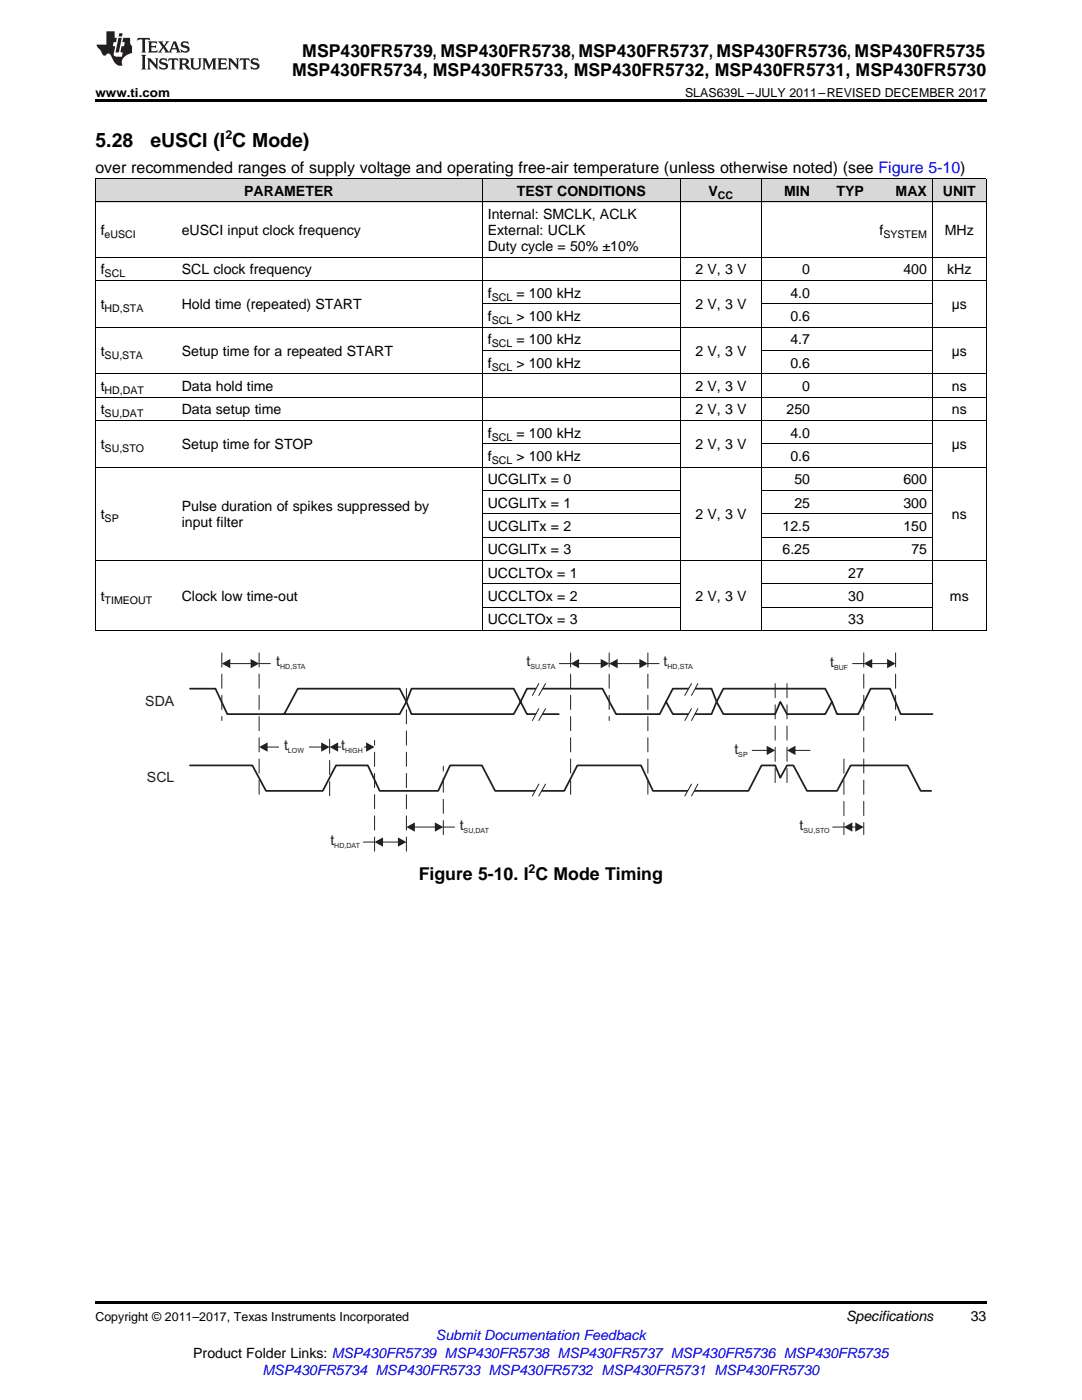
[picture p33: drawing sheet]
<svg xmlns="http://www.w3.org/2000/svg" width="216mm" height="279mm" viewBox="0 0 216 279" stroke-linecap="round" stroke-linejoin="round" font-family="sans-serif">
<defs><g id="words">
<g font-size="3.9">
<text x="19" y="29.3">5.28</text>
<text x="30" y="29.3">eUSCI (I C Mode)</text>
</g>
<g font-size="3.5">
<text x="60.3" y="11.3">MSP430FR5739, MSP430FR5738, MSP430FR5737, MSP430FR5736, MSP430FR5735</text>
<text x="58.3" y="15.2">MSP430FR5734, MSP430FR5733, MSP430FR5732, MSP430FR5731, MSP430FR5730</text>
<text x="83.6" y="175.6">Figure 5-10. I C Mode Timing</text>
</g>
<text font-size="3.2" x="19" y="34.4">over recommended ranges of supply voltage and operating free-air temperature (unless otherwise noted) (see Figure 5-10)</text>
<g font-size="2.8">
<text x="48.7" y="39.1">PARAMETER</text>
<text x="103.1" y="39.1">TEST CONDITIONS</text>
<text x="141.4" y="39.1">V</text>
<text x="156.5" y="39.1">MIN</text>
<text x="166.9" y="39.1">TYP</text>
<text x="178.7" y="39.1">MAX</text>
<text x="188.1" y="39.1">UNIT</text>
<text x="20.1" y="46.9">f</text>
<text x="36.3" y="46.9">eUSCI input clock frequency</text>
<text x="97.3" y="43.7">Internal: SMCLK, ACLK</text>
<text x="97.3" y="46.9">External: UCLK</text>
<text x="175.5" y="46.9">f</text>
<text x="188.5" y="46.9">MHz</text>
<text x="97.3" y="50.1">Duty cycle = 50% ±10%</text>
<text x="20.1" y="54.8">f</text>
<text x="36.3" y="54.8">SCL clock frequency</text>
<text x="97.3" y="59.4">f</text>
<text x="103" y="59.4">= 100 kHz</text>
<text x="138.7" y="54.8">2 V, 3 V</text>
<text x="157.7" y="59.4">4.0</text>
<text x="160.1" y="54.8">0</text>
<text x="180.3" y="54.8">400</text>
<text x="189" y="54.8">kHz</text>
<text x="20.1" y="61.7">t</text>
<text x="36.3" y="61.7">Hold time (repeated) START</text>
<text x="97.3" y="64.1">f</text>
<text x="103" y="64.1">&gt; 100 kHz</text>
<text x="138.7" y="61.7">2 V, 3 V</text>
<text x="157.7" y="64.1">0.6</text>
<text x="189.9" y="61.7">µs</text>
<text x="20.1" y="71">t</text>
<text x="36.3" y="71">Setup time for a repeated START</text>
<text x="97.3" y="68.7">f</text>
<text x="103" y="68.7">= 100 kHz</text>
<text x="138.7" y="71">2 V, 3 V</text>
<text x="157.7" y="68.7">4.7</text>
<text x="189.9" y="71">µs</text>
<text x="97.3" y="73.4">f</text>
<text x="103" y="73.4">&gt; 100 kHz</text>
<text x="157.7" y="73.4">0.6</text>
<text x="20.1" y="78">t</text>
<text x="20.1" y="82.7">t</text>
<text x="36.3" y="78">Data hold time</text>
<text x="36.3" y="82.7">Data setup time</text>
<text x="138.7" y="78">2 V, 3 V</text>
<text x="138.7" y="82.7">2 V, 3 V</text>
<text x="157" y="82.7">250</text>
<text x="160.1" y="78">0</text>
<text x="189.9" y="78">ns</text>
<text x="189.9" y="82.7">ns</text>
<text x="20.1" y="89.7">t</text>
<text x="36.3" y="89.7">Setup time for STOP</text>
<text x="97.3" y="87.3">f</text>
<text x="103" y="87.3">= 100 kHz</text>
<text x="138.7" y="89.7">2 V, 3 V</text>
<text x="157.7" y="87.3">4.0</text>
<text x="189.9" y="89.7">µs</text>
<text x="97.3" y="92">f</text>
<text x="103" y="92">&gt; 100 kHz</text>
<text x="157.7" y="92">0.6</text>
<text x="97.3" y="96.7">UCGLITx = 0</text>
<text x="97.3" y="101.3">UCGLITx = 1</text>
<text x="158.5" y="96.7">50</text>
<text x="158.5" y="101.3">25</text>
<text x="180.3" y="96.7">600</text>
<text x="180.3" y="101.3">300</text>
<text x="20.1" y="103.6">t</text>
<text x="36.3" y="102.1">Pulse duration of spikes suppressed by</text>
<text x="36.3" y="105.2">input filter</text>
<text x="97.3" y="106">UCGLITx = 2</text>
<text x="138.7" y="103.6">2 V, 3 V</text>
<text x="156.1" y="106">12.5</text>
<text x="180.3" y="106">150</text>
<text x="189.9" y="103.6">ns</text>
<text x="97.3" y="110.6">UCGLITx = 3</text>
<text x="156.1" y="110.6">6.25</text>
<text x="181.9" y="110.6">75</text>
<text x="20.1" y="119.9">t</text>
<text x="36.3" y="119.9">Clock low time-out</text>
<text x="97.3" y="115.3">UCCLTOx = 1</text>
<text x="97.3" y="119.9">UCCLTOx = 2</text>
<text x="138.7" y="119.9">2 V, 3 V</text>
<text x="169.3" y="115.3">27</text>
<text x="169.3" y="119.9">30</text>
<text x="189.5" y="119.9">ms</text>
<text x="97.3" y="124.6">UCCLTOx = 3</text>
<text x="169.3" y="124.6">33</text>
<text x="168.8" y="263.6">Specifications</text>
<text x="193.7" y="263.6">33</text>
<text x="38.6" y="270.9">Product Folder Links: MSP430FR5739 MSP430FR5738 MSP430FR5737 MSP430FR5736 MSP430FR5735</text>
</g>
<g font-size="2.8" fill="#231f20">
<text x="55.1" y="133">t</text>
<text x="105" y="133">t</text>
<text x="132.4" y="133">t</text>
<text x="165.6" y="133.1">t</text>
<text x="29" y="140.9">SDA</text>
<text x="56.7" y="149.8">t</text>
<text x="68.1" y="149.8">t</text>
<text x="29.3" y="156">SCL</text>
<text x="146.5" y="150.4">t</text>
<text x="91.7" y="165.6">t</text>
<text x="159.6" y="165.6">t</text>
<text x="65.9" y="168.6">t</text>
</g>
<g font-size="2.8" fill="#00f">
<text x="87" y="267.4">Submit Documentation Feedback</text>
<text x="52.4" y="274.5">MSP430FR5734 MSP430FR5733 MSP430FR5732 MSP430FR5731 MSP430FR5730</text>
</g>
<g font-size="2.5">
<text x="19" y="19.3">www.ti.com</text>
<text x="136.7" y="19.3">SLAS639L –JULY 2011–REVISED DECEMBER 2017</text>
<text x="45" y="27.7">2</text>
<text x="105.5" y="174.2">2</text>
<text x="19" y="263.6">Copyright © 2011–2017, Texas Instruments Incorporated</text>
</g>
<g font-size="2.1">
<text x="143.3" y="39.7">CC</text>
<text x="20.9" y="47.5">eUSCI</text>
<text x="176.3" y="47.5">SYSTEM</text>
<text x="20.9" y="55.3">SCL</text>
<text x="98.1" y="60">SCL</text>
<text x="20.9" y="62.3">HD,STA</text>
<text x="98.1" y="64.6">SCL</text>
<text x="20.9" y="71.6">SU,STA</text>
<text x="98.1" y="69.3">SCL</text>
<text x="98.1" y="73.9">SCL</text>
<text x="20.9" y="78.6">HD,DAT</text>
<text x="20.9" y="83.3">SU,DAT</text>
<text x="98.1" y="87.9">SCL</text>
<text x="20.9" y="90.2">SU,STO</text>
<text x="98.1" y="92.6">SCL</text>
<text x="20.9" y="104.2">SP</text>
<text x="20.9" y="120.5">TIMEOUT</text>
</g>
<g font-size="1.4" fill="#231f20">
<text x="55.9" y="133.6">HD,STA</text>
<text x="105.8" y="133.6">SU,STA</text>
<text x="133.2" y="133.6">HD,STA</text>
<text x="166.4" y="133.7">BUF</text>
<text x="57.5" y="150.3">LOW</text>
<text x="68.9" y="150.3">HIGH</text>
<text x="147.3" y="151">SP</text>
<text x="92.5" y="166.2">SU,DAT</text>
<text x="160.3" y="166.2">SU,STO</text>
<text x="66.7" y="169.2">HD,DAT</text>
</g>
</g></defs>
<g fill="#d8d8d8">
<path d="M19 35.7h16.2v4.7h-16.2z"/>
<path d="M35.2 35.7h61.1v4.7h-61.1z"/>
<path d="M96.3 35.7h39.5v4.7h-39.5z"/>
<path d="M135.8 35.7h16.1v4.7h-16.1z"/>
<path d="M151.9 35.7h10.8v4.7h-10.8z"/>
<path d="M162.7 35.7h10.8v4.7h-10.8z"/>
<path d="M173.5 35.7h12.6v4.7h-12.6z"/>
<path d="M186.1 35.7h10.7v4.7h-10.7z"/>
</g>
<path d="M19 259.7h177.8v.5h-177.8z" fill="#000"/>
<path d="M37.9 137.4h5.1l2.4 5.1h34.3l1.4-2.4-1.4-2.7h-20.3l-2.7 5.1M37.9 152.8h12.5l2.7 5h11.3l2.6-5h6.4l2.4 5h11.6l2.4-5h6.4l2.6 5h13.8l2.6-5h12.7l2.4 5h19l2.7-5h2.7l1 2.4 1.3-2.4h1.3l2.7 5h6l2.7-5h11.4l2.6 5h2.1M132.9 140.1l1.4 2.4h7.7l1-2.4-1-2.7h-7.7l-2.7 5.1h-8.7l-2.7-5.1h-15.1l-1.2 2.7-1.4-2.7h-20.4l-1 2.7 1 2.4h20.4l1.4-2.4 1.2 2.4h6.4" fill="none" stroke="#231f20" stroke-width=".35"/>
<path d="M44.3 130.3v13.5M51.7 130.3v28.6M74.7 169.9v-22.1M81.1 169.9v-33.6" fill="none" stroke="#231f20" stroke-width=".2" stroke-dasharray="2.8 1.4"/>
<path d="M107.5 136.4h1.4l-1.4 2.4h-1.3z" fill-rule="evenodd" fill="#fff"/>
<path d="M107.5 136.4l-1.3 2.4M108.9 136.4l-1.4 2.4" fill="none" stroke="#231f20" stroke-width=".2"/>
<path d="M107.5 156.5h1.4l-1.4 2.4h-1.3z" fill-rule="evenodd" fill="#fff"/>
<path d="M107.5 156.5l-1.3 2.4M108.9 156.5l-1.4 2.4" fill="none" stroke="#231f20" stroke-width=".2"/>
<path d="M113.9 130.3v28.6M121.6 130.3v13.5M129.3 130.3v28.6M65.8 147.5v11.4" fill="none" stroke="#231f20" stroke-width=".2" stroke-dasharray="2.8 1.4"/>
<path d="M107.5 141.4h1.4l-1.4 2.4h-1.3z" fill-rule="evenodd" fill="#fff"/>
<path d="M107.5 141.4l-1.3 2.4M108.9 141.4l-1.4 2.4" fill="none" stroke="#231f20" stroke-width=".2"/>
<path d="M138 136.4h1.3l-1.3 2.4h-1.4z" fill-rule="evenodd" fill="#fff"/>
<path d="M138 136.4l-1.4 2.4M139.3 136.4l-1.3 2.4" fill="none" stroke="#231f20" stroke-width=".2"/>
<path d="M138 156.5h1.3l-1.3 2.4h-1.4z" fill-rule="evenodd" fill="#fff"/>
<path d="M138 156.5l-1.4 2.4M139.3 156.5l-1.3 2.4" fill="none" stroke="#231f20" stroke-width=".2"/>
<path d="M138 141.4h1.3l-1.3 2.4h-1.4z" fill-rule="evenodd" fill="#fff"/>
<path d="M53.2 149.1h11M138 141.4l-1.4 2.4M139.3 141.4l-1.3 2.4" fill="none" stroke="#231f20" stroke-width=".2"/>
<path d="M144.3 137.4h20.4l1.3 2.7-1.3 2.4h-7.7l-1.3-2.4-1 2.4h-10.4l-1.3-2.4zM166 140.1l1 2.4h4.3l2.4-5.1h3.9l2.1 5.1h6.4" fill="none" stroke="#231f20" stroke-width=".35"/>
<path d="M154.7 136.4v20.2M157 136.4v20.2M172.4 130.3v36.3M178.7 130.3v13.5M168.4 151.5v15.1M88.5 166.6v-13.7" fill="none" stroke="#231f20" stroke-width=".2" stroke-dasharray="2.8 1.4"/>
<g fill="#231f20">
<path d="M51.7 149.1l1.7-.9v1.8z"/>
<path d="M64.1 148.2l1.7 .9-1.7 .9z"/>
</g>
<path d="M67.3 149.1h5.9" fill="none" stroke="#231f20" stroke-width=".2"/>
<g fill="#231f20">
<path d="M65.8 149.1l1.7-.9v1.8z"/>
<path d="M73.1 148.2l1.6 .9-1.6 .9z"/>
</g>
<path d="M76.3 168.1h3.2" fill="none" stroke="#231f20" stroke-width=".2"/>
<g fill="#231f20">
<path d="M74.7 168.1l1.7-1v1.9z"/>
<path d="M79.4 167.1l1.7 1-1.7 .9z"/>
</g>
<path d="M82.6 165.1h4.3M88.5 165.1h2.2" fill="none" stroke="#231f20" stroke-width=".2"/>
<g fill="#231f20">
<path d="M81.1 165.1l1.7-1v1.9z"/>
<path d="M86.8 164.1l1.7 1-1.7 .9z"/>
</g>
<path d="M45.8 132.4h4.4" fill="none" stroke="#231f20" stroke-width=".2"/>
<g fill="#231f20">
<path d="M44.3 132.4l1.7-.9v1.9z"/>
<path d="M50 131.5l1.7 .9-1.7 1z"/>
</g>
<path d="M51.7 132.4h2.2M173.9 132.4h3.3M72.5 168.1h2.2" fill="none" stroke="#231f20" stroke-width=".2"/>
<g fill="#231f20">
<path d="M172.4 132.4l1.6-.9v1.9z"/>
<path d="M177 131.5l1.7 .9-1.7 1z"/>
</g>
<path d="M170.1 132.4h2.3" fill="none" stroke="#231f20" stroke-width=".2"/>
<g fill="#fff">
<path d="M68 147.5h4.5v3.1h-4.5z" fill-rule="evenodd"/>
<path d="M55.8 147.5h5.9v3.1h-5.9z" fill-rule="evenodd"/>
</g>
<path d="M123.1 132.4h4.6" fill="none" stroke="#231f20" stroke-width=".2"/>
<g fill="#231f20">
<path d="M121.6 132.4l1.6-.9v1.9z"/>
<path d="M127.6 131.5l1.7 .9-1.7 1z"/>
</g>
<path d="M115.4 132.4h4.6M129.3 132.4h2.2" fill="none" stroke="#231f20" stroke-width=".2"/>
<g fill="#231f20">
<path d="M113.9 132.4l1.6-.9v1.9z"/>
<path d="M119.9 131.5l1.7 .9-1.7 1z"/>
</g>
<path d="M111.6 132.4h2.3M150.1 149.8h3" fill="none" stroke="#231f20" stroke-width=".2"/>
<path d="M153 148.8l1.7 1-1.7 .9z" fill="#231f20"/>
<path d="M158.6 149.8h3" fill="none" stroke="#231f20" stroke-width=".2"/>
<path d="M157 149.8l1.7-1v1.9z" fill="#231f20"/>
<path d="M169.9 165.1h.9" fill="none" stroke="#231f20" stroke-width=".2"/>
<g fill="#231f20">
<path d="M168.4 165.1l1.7-1v1.9z"/>
<path d="M170.7 164.1l1.7 1-1.7 .9z"/>
</g>
<path d="M166.2 165.1h2.2" fill="none" stroke="#231f20" stroke-width=".2"/>
<g fill="none" stroke="#000" stroke-width=".2">
<path d="M19 35.6h177.8M19.1 35.7v90.2M96.2 35.7v90.2M135.7 35.7v90.2M151.9 35.7v90.2M186 35.7v90.2M196.8 35.7v90.2M19 56h177.8M19 51.3h177.8M19 40.3h177.8M19 79.3h177.8M19 74.6h177.8"/>
<path d="M19 65.3h177.8M96.3 69.9h39.5M96.3 60.6h39.5M151.9 69.9h34.2M151.9 60.6h34.2M19 93.2h177.8M19 83.9h177.8M96.3 97.9h39.5M96.3 88.6h39.5M151.9 97.9h34.2M151.9 88.6h34.2M19 111.8h177.8"/>
<path d="M96.3 116.5h39.5M96.3 107.2h39.5M96.3 102.5h39.5M151.9 116.5h34.2M151.9 107.2h34.2M151.9 102.5h34.2M19 125.8h177.8M96.3 121.2h39.5M151.9 121.2h34.2"/>
</g>
<path d="M19 19.9h177.8v.5h-177.8z" fill="#000"/>
<g fill="#231f20">
<path d="M27.5 7.6l-.1 .5 .4-.2h.6v.1v2.1l-.2 .4h1l-.3-.4v-2.1l.1-.1h.5l.5 .2-.2-.5zM29.5 8.3l.2 .3v1.5l-.2 .4h1.8l.2-.6a1.04 1.04 0 0 1-1.3 .2v-.7h.6l.3 .2v-.6l-.3 .2h-.6v-.6l.8-.1 .4 .3-.2-.5zM31.5 8.3l.9 1.1-.9 1.1h.8l-.2-.2 .5-.7 .4 .7-.2 .2h1.5l-.1-.2 .1-.4h.9l.1 .4-.2 .2h1l-.3-.3-.7-1.9h-.5l-.9 2-.8-1 .9-1h-.8l.1 .3-.3 .5-.4-.6 .2-.2zM34.7 8.6l.4 1h-.7zM36.3 8.4a.63 .63 0 0 0-.2 .7 .63 .63 0 0 0 .6 .4l.6 .2 .1 .2a.75 .75 0 0 1-.7 .4 .75 .75 0 0 1-.6-.5l.1 .7 .1-.1a1.11 1.11 0 0 0 1.5-.6 1.13 1.13 0 0 0-1.2-.8l-.1-.4a1.04 1.04 0 0 1 1.2 .2l-.2-.5-.1 .1-.5-.2zM28.2 10.9l.2 .4v2.2l-.2 .4h1l-.3-.4v-2.2l.3-.4zM29.3 11.6l.3 .4v1.5l-.3 .4h.8l-.2-.4v-1.3l1.5 1.7v-1.9l.2-.4h-.7l.2 .4v.9l-1.1-1.3zM32 11.8a.62 .62 0 0 0-.2 .7 .62 .62 0 0 0 .6 .4l.6 .1 .1 .3a.76 .76 0 0 1-.7 .3 .76 .76 0 0 1-.6-.4l.1 .7 .1-.1a1.11 1.11 0 0 0 1.5-.6 1.13 1.13 0 0 0-1.2-.8l-.1-.4a1.04 1.04 0 0 1 1.2 .2l-.2-.6-.1 .1-.5-.1zM33.7 11.6l-.2 .6a.61 .61 0 0 1 .8-.3v1.6l-.2 .4h.9l-.2-.4v-1.6a.63 .63 0 0 1 .8 .3l-.2-.6zM35.6 11.6l.3 .4v1.5l-.3 .4h1l-.2-.2v-.8l.5 .2a.76 .76 0 0 0 1.2 .7l-1-1a.58 .58 0 0 0 .6-.5 .58 .58 0 0 0-.5-.6zM36.4 11.9h.1a.45 .45 0 0 1 .5 .1 .45 .45 0 0 1 .1 .5l-.7 .2zM37.9 11.6l.2 .2a2.17 2.17 0 0 0 .3 1.9 .99 .99 0 0 0 1.6-.6v-1.1l.2-.4h-.7l.2 .2a1.92 1.92 0 0 1-.2 1.8 .6 .6 0 0 1-.9-.5v-1.1l.2-.4zM40.4 11.6l.2 .4v1.5l-.2 .4h.7l-.2-.4v-1.4l.8 1.8 .8-1.8v1.4l-.2 .4h.9l-.2-.4v-1.5l.2-.4h-.8l-.6 1.5-.6-1.5zM43.4 11.6l.2 .4v1.5l-.2 .4h1.8l.2-.6a1.04 1.04 0 0 1-1.3 .1v-.6h.5l.4 .2v-.6l-.4 .2h-.5v-.7h.8l.3 .3-.1-.6zM45.5 11.6l.2 .4v1.5l-.2 .4h.7l-.2-.4v-1.3l1.5 1.7v-1.9l.2-.4h-.7l.2 .4v.9l-1.1-1.3zM47.9 11.6l-.1 .6a.61 .61 0 0 1 .8-.3v1.6l-.3 .4h1l-.3-.4 .1-1.6a.63 .63 0 0 1 .7 .3l-.1-.6zM50.2 11.8a.62 .62 0 0 0-.2 .7 .62 .62 0 0 0 .6 .4l.6 .1 .2 .3a.76 .76 0 0 1-.8 .3 .76 .76 0 0 1-.6-.4l.1 .7 .2-.1a1.11 1.11 0 0 0 1.5-.6 1.13 1.13 0 0 0-1.3-.8l-.1-.4a1.04 1.04 0 0 1 1.2 .2l-.1-.6-.2 .1-.5-.1z"/>
<path d="M21.2 6.3v2.6h-1.9l.1 .4 .7 .9a.91 .91 0 0 0 1 .8 .56 .56 0 0 1 .5-.3 .56 .56 0 0 1 .5 .3l.4 .8a1.53 1.53 0 0 0 1.9 1.2 1.54 1.54 0 0 1 1-2.1l.9-.3v-1.4a1.52 1.52 0 0 1-.3-1.6h-1.4l-.2 .8h.5l-.2 .8h-.4l-.2 1v.2l.4 .1-.2 .8a1.93 1.93 0 0 1-1.6-.3l.3-1.8h-.5l.2-.8h.4l.2-.8h-.4v-1.3zM23.6 7.6l-.6 2.9h.7l.6-2.9zM23.8 6.6l-.1 .7h.6l.2-.7z"/>
</g>
<use href="#words"/>
</svg>
